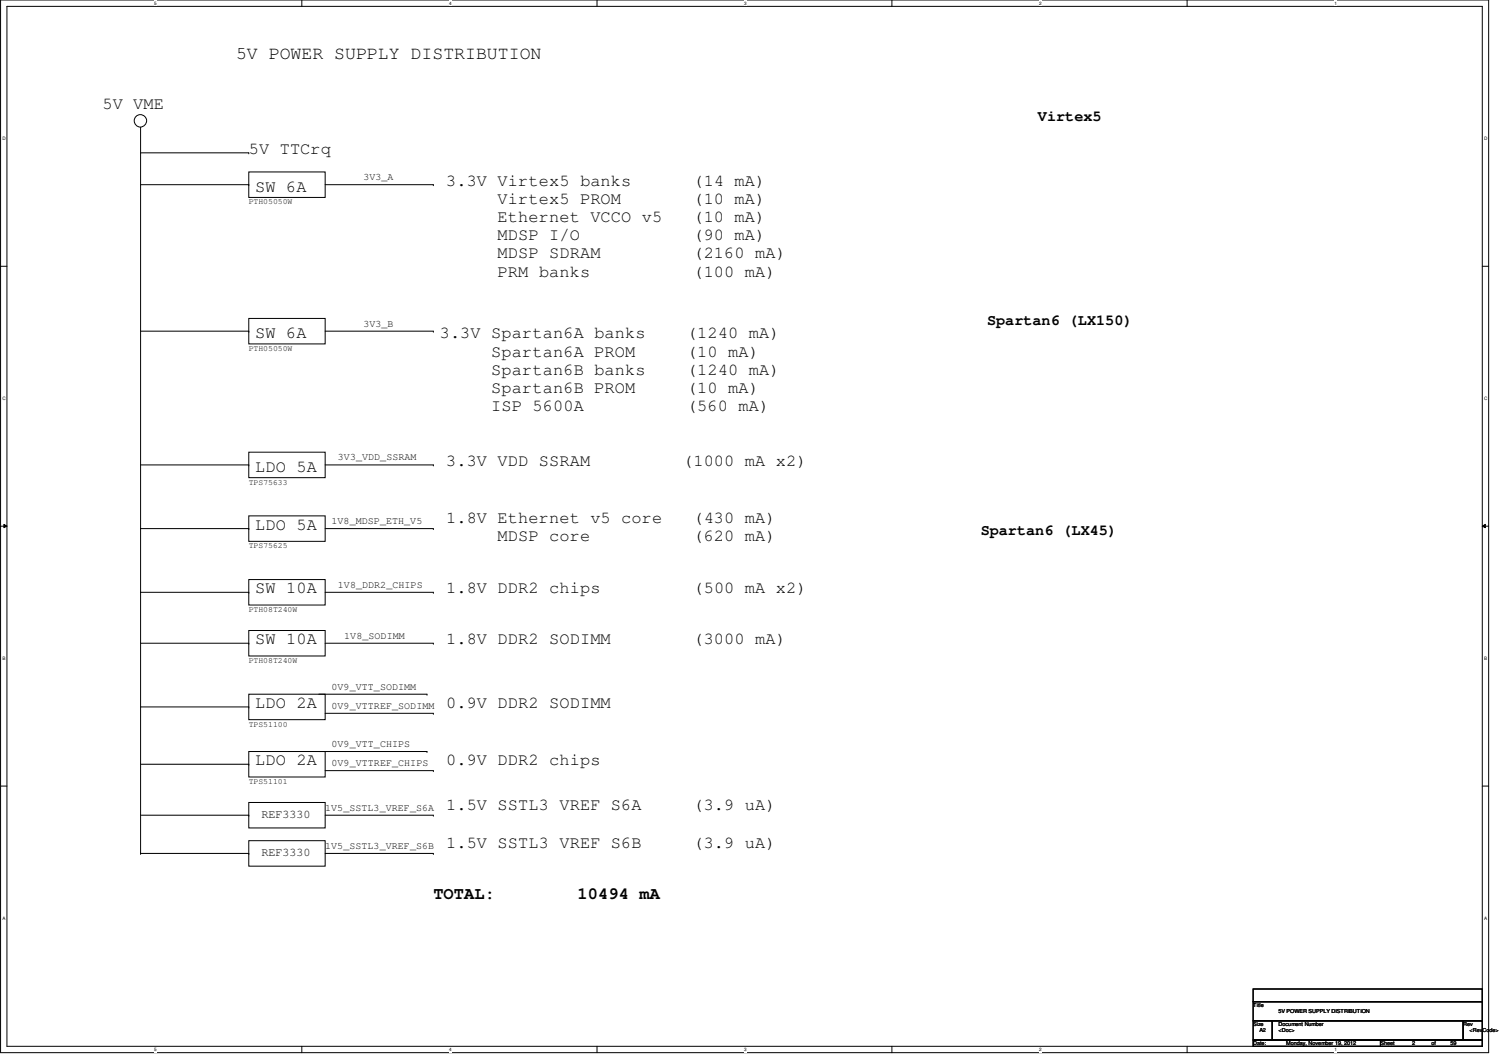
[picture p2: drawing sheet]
<svg xmlns="http://www.w3.org/2000/svg" width="420mm" height="297mm" viewBox="0 0 420 297" stroke-linecap="round" stroke-linejoin="round" font-family="sans-serif">
<defs><g id="words">
<text font-size="5.1" x="65.9" y="16.6">5V POWER SUPPLY DISTRIBUTION</text>
<g font-size="4.7">
<text x="28.6" y="30.5">5V VME</text>
<text x="69.5" y="42.9">5V TTCrq</text>
<text x="71.3" y="53.6">SW 6A</text>
<text x="124.6" y="51.8">3.3V Virtex5 banks</text>
<text x="193.7" y="51.8">(14 mA)</text>
<text x="139" y="56.9">Virtex5 PROM</text>
<text x="193.7" y="56.9">(10 mA)</text>
<text x="139" y="62">Ethernet VCCO v5</text>
<text x="193.7" y="62">(10 mA)</text>
<text x="139" y="67.1">MDSP I/O</text>
<text x="193.7" y="67.1">(90 mA)</text>
<text x="139" y="72.1">MDSP SDRAM</text>
<text x="139" y="77.2">PRM banks</text>
<text x="193.7" y="72.1">(2160 mA)</text>
<text x="193.7" y="77.2">(100 mA)</text>
<text x="71.3" y="94.5">SW 6A</text>
<text x="122.8" y="94.5">3.3V Spartan6A banks</text>
<text x="191.9" y="94.5">(1240 mA)</text>
<text x="137.2" y="99.6">Spartan6A PROM</text>
<text x="191.9" y="99.6">(10 mA)</text>
<text x="137.2" y="104.6">Spartan6B banks</text>
<text x="191.9" y="104.6">(1240 mA)</text>
<text x="137.2" y="109.7">Spartan6B PROM</text>
<text x="191.9" y="109.7">(10 mA)</text>
<text x="137.2" y="114.8">ISP 5600A</text>
<text x="191.9" y="114.8">(560 mA)</text>
<text x="71.3" y="131.8">LDO 5A</text>
<text x="124.6" y="130">3.3V VDD SSRAM</text>
<text x="190.8" y="130">(1000 mA x2)</text>
<text x="71.3" y="147.8">LDO 5A</text>
<text x="124.6" y="146.1">1.8V Ethernet v5 core</text>
<text x="193.7" y="146.1">(430 mA)</text>
<text x="139" y="151.1">MDSP core</text>
<text x="193.7" y="151.1">(620 mA)</text>
<text x="71.3" y="165.6">SW 10A</text>
<text x="124.6" y="165.6">1.8V DDR2 chips</text>
<text x="193.7" y="165.6">(500 mA x2)</text>
<text x="71.3" y="179.8">SW 10A</text>
<text x="124.6" y="179.8">1.8V DDR2 SODIMM</text>
<text x="193.7" y="179.8">(3000 mA)</text>
<text x="71.3" y="197.6">LDO 2A</text>
<text x="124.6" y="197.6">0.9V DDR2 SODIMM</text>
<text x="71.3" y="213.6">LDO 2A</text>
<text x="124.6" y="213.6">0.9V DDR2 chips</text>
<text x="124.6" y="226.1">1.5V SSTL3 VREF S6A</text>
<text x="193.7" y="226.1">(3.9 uA)</text>
<text x="124.6" y="236.7">1.5V SSTL3 VREF S6B</text>
<text x="193.7" y="236.7">(3.9 uA)</text>
<text x="121.1" y="251">TOTAL:</text>
<text x="161.4" y="251">10494 mA</text>
</g>
<g font-size="4.2">
<text x="290" y="33.7">Virtex5</text>
<text x="275.7" y="90.6">Spartan6 (LX150)</text>
<text x="274" y="149.3">Spartan6 (LX45)</text>
</g>
<g font-size="3.3">
<text x="73.1" y="228.4">REF3330</text>
<text x="73.1" y="239.1">REF3330</text>
</g>
<g font-size="2.8">
<text x="101.5" y="50.3">3V3_A</text>
<text x="101.5" y="91.2">3V3_B</text>
<text x="94.4" y="128.5">3V3_VDD_SSRAM</text>
<text x="92.6" y="146.3">1V8_MDSP_ETH_V5</text>
<text x="94.4" y="164.1">1V8_DDR2_CHIPS</text>
<text x="96.2" y="178.3">1V8_SODIMM</text>
<text x="92.6" y="192.5">0V9_VTT_SODIMM</text>
<text x="92.6" y="197.9">0V9_VTTREF_SODIMM</text>
<text x="92.6" y="208.5">0V9_VTT_CHIPS</text>
<text x="92.6" y="213.9">0V9_VTTREF_CHIPS</text>
<text x="90.8" y="226.3">1V5_SSTL3_VREF_S6A</text>
<text x="90.8" y="237">1V5_SSTL3_VREF_S6B</text>
</g>
<g font-size="2.3">
<text x="69.5" y="57.1">PTH05050W</text>
<text x="69.5" y="98">PTH05050W</text>
<text x="69.5" y="135.3">TPS75633</text>
<text x="69.5" y="153.1">TPS75625</text>
<text x="69.5" y="170.9">PTH08T240W</text>
<text x="69.5" y="185.1">PTH08T240W</text>
<text x="69.5" y="202.9">TPS51100</text>
<text x="69.5" y="218.9">TPS51101</text>
</g>
<g font-size="1.5">
<text x="350.1" y="281.1">Title</text>
<text x="350.1" y="286.4">Size</text>
<text x="357.2" y="286.4">Document Number</text>
<text x="357.2" y="282.9">5V POWER SUPPLY DISTRIBUTION</text>
<text x="408.8" y="286.4">Rev</text>
<text x="350.1" y="291.8">Date:</text>
<text x="351.9" y="288.2">A2</text>
<text x="357.2" y="288.2">&lt;Doc&gt;</text>
<text x="359.3" y="291.8">Monday, November 19, 2012</text>
<text x="385.6" y="291.8">Sheet</text>
<text x="394.5" y="291.8">2</text>
<text x="399.9" y="291.8">of</text>
<text x="405.2" y="291.8">59</text>
<text x="410.5" y="288.2">&lt;RevCode&gt;</text>
</g>
<g font-size="1.3">
<text x="43.1" y="1.4">5</text>
<text x="125.5" y="1.4">4</text>
<text x="207.9" y="1.4">3</text>
<text x="290.3" y="1.4">2</text>
<text x="372.8" y="1.4">1</text>
<text x=".7" y="39.2">D</text>
<text x="414.6" y="39.2">D</text>
<text x=".7" y="111.8">C</text>
<text x="414.6" y="111.8">C</text>
<text x=".7" y="184.3">B</text>
<text x="414.6" y="184.3">B</text>
<text x=".7" y="256.9">A</text>
<text x="414.6" y="256.9">A</text>
<text x="43.1" y="293.5">5</text>
<text x="125.5" y="293.5">4</text>
<text x="207.9" y="293.5">3</text>
<text x="290.3" y="293.5">2</text>
<text x="372.8" y="293.5">1</text>
</g>
</g></defs>
<path d="M.2 0h415.7v293.9h-415.7zM1.9 1.8h412.2v290.3h-412.2z" fill="none" stroke="#000" stroke-width=".28"/>
<g fill="#fff">
<path d="M43.1 .3h.7v1.4h-.7z"/>
<path d="M43.1 292.4h.7v1.4h-.7z"/>
</g>
<path d="M84.3 0v1.8M84.3 292.1v1.8" fill="none" stroke="#000" stroke-width=".28"/>
<g fill="#fff">
<path d="M125.5 .3h.6v1.4h-.6z"/>
<path d="M125.5 292.4h.6v1.4h-.6z"/>
</g>
<path d="M166.8 0v1.8M166.8 292.1v1.8" fill="none" stroke="#000" stroke-width=".28"/>
<g fill="#fff">
<path d="M207.9 .3h.7v1.4h-.7z"/>
<path d="M207.9 292.4h.7v1.4h-.7z"/>
</g>
<path d="M249.2 0v1.8M249.2 292.1v1.8" fill="none" stroke="#000" stroke-width=".28"/>
<g fill="#fff">
<path d="M290.3 .3h.7v1.4h-.7z"/>
<path d="M290.3 292.4h.7v1.4h-.7z"/>
</g>
<path d="M331.6 0v1.8M331.6 292.1v1.8" fill="none" stroke="#000" stroke-width=".28"/>
<g fill="#fff">
<path d="M372.8 .3h.7v1.4h-.7z"/>
<path d="M372.8 292.4h.7v1.4h-.7z"/>
<path d="M.7 38h.9v1.5h-.9z"/>
<path d="M414.6 38h.9v1.5h-.9z"/>
<path d="M.7 110.6h.9v1.4h-.9z"/>
<path d="M414.6 110.6h.9v1.4h-.9z"/>
</g>
<path d="M.2 74.3h1.7M414.1 74.3h1.8" fill="none" stroke="#000" stroke-width=".28"/>
<g fill="#fff">
<path d="M.7 183.1h.8v1.5h-.8z"/>
<path d="M414.6 183.1h.8v1.5h-.8z"/>
</g>
<path d="M.2 146.9h1.7M1.1 146.4l.8 .5-.8 .4zM414.1 146.9l.8-.5v.9zM414.1 146.9h1.8" fill="none" stroke="#000" stroke-width=".28"/>
<path d="M1.1 146.4l.8 .5-.8 .4zM414.1 146.9l.8-.5v.9z" fill="#000"/>
<g fill="#fff">
<path d="M.7 255.7h.7v1.4h-.7z"/>
<path d="M414.6 255.7h.8v1.4h-.8z"/>
</g>
<g fill="none" stroke="#000" stroke-width=".28">
<path d="M39.3 35.6v202.7M39.3 42.7h30.2M39.3 51.6h30.2M69.5 48h21.3v7.1h-21.3zM69.5 42.7h.1M69.5 51.6h.1M90.8 51.6h30.3M121.1 51.6h.1M39.3 92.5h30.2M69.5 88.9h21.3v7.1h-21.3zM69.5 92.5h.1M90.8 92.5h30.3"/>
<path d="M121.1 92.5h.1M39.3 129.8h30.2M69.5 126.2h21.3v7.1h-21.3zM69.5 129.8h.1M90.8 129.8h30.3M121.1 129.8h.1M39.3 147.6h30.2M69.5 144h21.3v7.1h-21.3zM69.5 147.6h.1M90.8 147.6h30.3M121.1 147.6h.1M39.3 165.4h30.2"/>
<path d="M39.3 179.6h30.2M69.5 161.8h21.3v7.1h-21.3zM69.5 176h21.3v7.1h-21.3zM69.5 165.4h.1M69.5 179.6h.1M90.8 165.4h30.3M90.8 179.6h30.3M121.1 165.4h.1M121.1 179.6h.1M39.3 197.4h30.2M69.5 193.8h21.3v7.1h-21.3zM69.5 197.4h.1"/>
<path d="M89.1 193.8h30.2M90.8 199.1h30.3M119.3 193.8h.1M121.1 199.1h.1M.2 219.5h1.7M39.3 213.4h30.2M69.5 209.8h21.3v7.1h-21.3zM69.5 213.4h.1M89.1 209.8h30.2M90.8 215.1h30.3M119.3 209.8h.1M121.1 215.1h.1"/>
<path d="M414.1 219.5h1.8M39.3 238.3h.1M39.3 227.6h30.2M39.3 238.3h30.2M69.5 224h21.3v7.1h-21.3zM69.5 234.7h21.3v7.1h-21.3zM69.5 227.6h.1M69.5 238.3h.1M90.8 227.6h30.3M90.8 238.3h30.3M121.1 227.6h.1M121.1 238.3h.1"/>
<path d="M350.1 276.1h64v3.6h-64zM350.1 279.7h64v5.3h-64zM350.1 285h5.3v5.3h-5.3zM350.1 290.3h35.5v1.8h-35.5zM355.4 285h53.4v5.3h-53.4zM385.6 290.3h28.5v1.8h-28.5zM408.8 285h5.3v5.3h-5.3z"/>
<circle cx="39.2" cy="33.7" r="1.74"/>
</g>
<use href="#words"/>
</svg>
